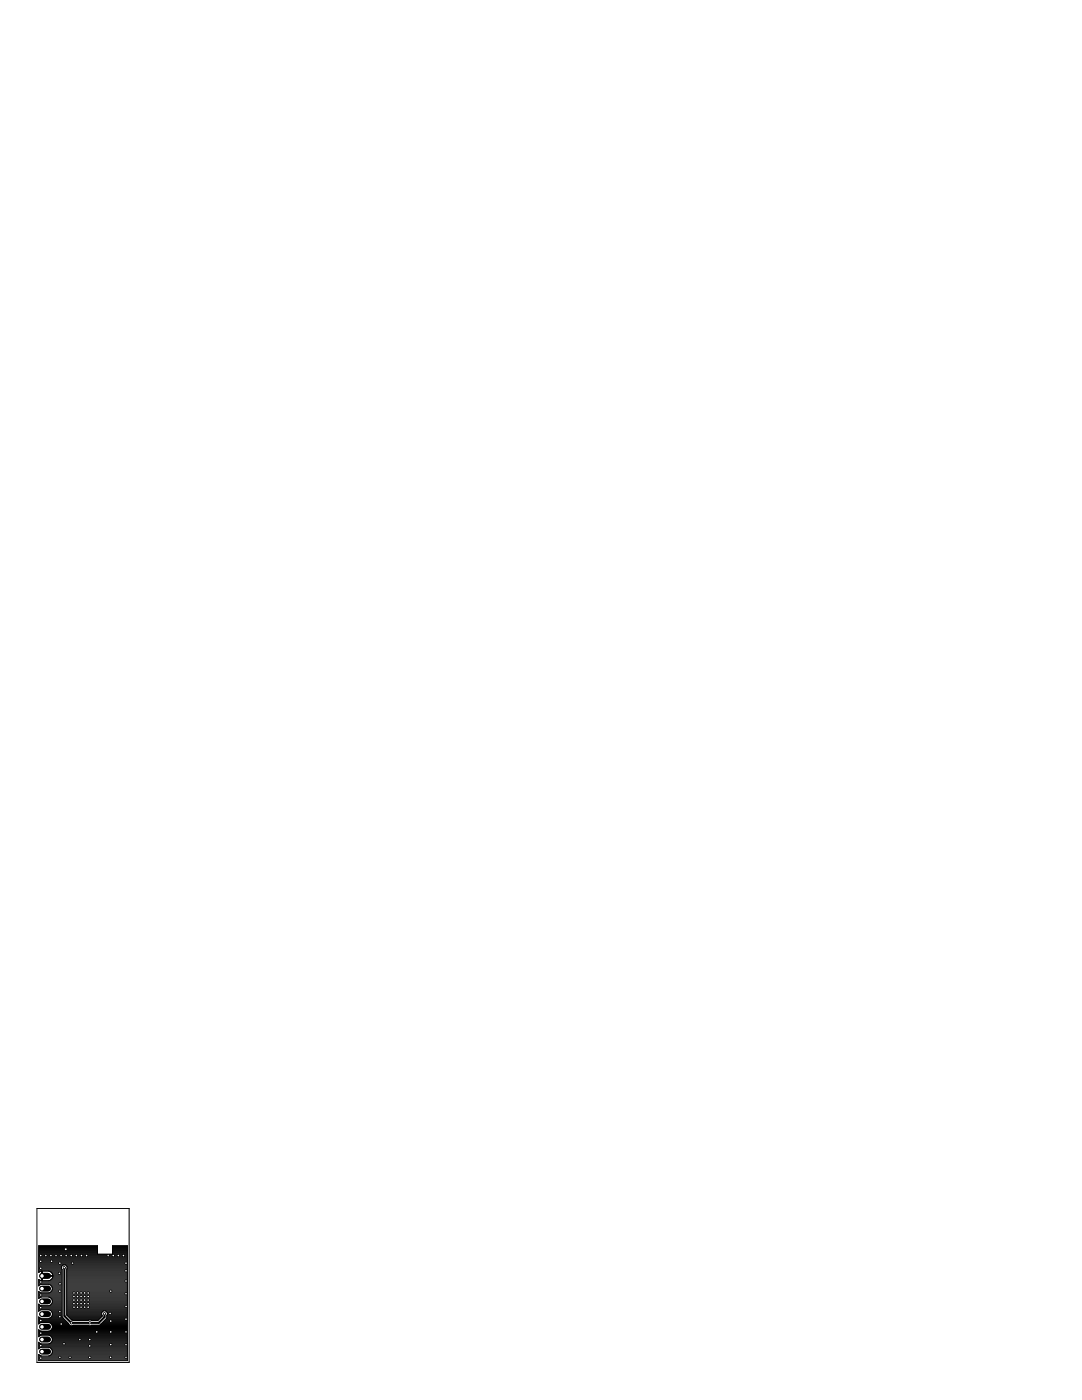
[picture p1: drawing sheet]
<svg xmlns="http://www.w3.org/2000/svg" width="216mm" height="279mm" viewBox="0 0 216 279" stroke-linecap="round" stroke-linejoin="round" font-family="sans-serif">
<g fill="none" stroke="#000" stroke-width=".2">
<path d="M7.4 241.2h18.4v30.7h-18.4zM7.7 258.9h4.7M7.7 258.1h4.7M7.7 252.4h17.7M7.7 259.1h.1M7.7 258.7h4.7M7.7 258.5h4.7M7.7 258.3h4.7M7.7 257.9h.2M7.7 256.4h.2M7.7 256.2h4.7M7.7 256h4.7"/>
<path d="M7.7 255.8h4.7M7.7 255.6h4.7M7.7 255.4h.2M7.7 253.8h.2M7.7 253.6h4.7M7.7 253.4h4.7M7.7 253.2h4.6M7.7 253h4.6M7.7 252.8h4.6M7.7 252.6h4.7M7.7 252.2h17.7M7.7 252h17.7"/>
<path d="M7.7 251.8h17.7M7.7 251.6h17.7M7.7 251.4h17.7M7.7 251.2h17.7M7.7 251h17.7M7.7 250.8h17.7M7.7 250.6h17.7M7.7 250.4h17.7M7.7 250.2h11.8M7.7 250h11.8M7.7 249.8h11.8M7.7 249.6h11.8"/>
<path d="M7.7 249.4h11.8M7.7 249.2h11.8M7.7 249h11.8M7.7 248.8h11.8M7.9 256.4l.3-.1h1.6l.3 .1M8.2 258l-.5-.3v1.5l.5-.3M8.3 255.4h.2M8.3 255.2h.2M8.3 255h.2M8.3 254.8h.2M8.3 254.4h.2M8.3 254.2h.2"/>
<path d="M8.3 254h.2M8.3 253.8h.2M8.5 254.6h3.9M9.8 258.9a.87 .87 0 0 1 .6 1M10.1 256.4h2.3M10.1 256.4a.87 .87 0 0 1 .2 1.3M10.1 253.8h2.3M10.1 255.4h2.3M10.1 257.9h2.3M10.2 259.1h2.2M10.3 256.6h2.1M10.3 257.7l-.5 .3"/>
<path d="M10.3 257.7h2.1M10.3 254h2.1M10.3 254l-.6-.3h-1.2v1.9h1.2l.6-.4M10.3 254l.2 .5M10.3 259.3h2.1M10.3 255.2h2.1M10.4 256.9h2M10.4 257.5h2M10.4 259.5h2M10.4 259.9l-.3 .5-.3 .2h-1.6l-.5-.3v1.4M10.4 259.9h2M10.4 259.7h2"/>
<path d="M10.4 257.3h2M10.4 257.1h2M10.5 254.2h1.9M10.5 255h1.9M10.5 254.4h1.9M10.5 254.8h1.9M10.5 254.5v.1M10.5 254.7h.1M10.5 254.7h-2.2v.9l-.6-.3v1.3l.2-.2M10.5 254.6h-2.2v-.9l-.6 .2v-5.3h11.8v1.7h2.9l.1-1.7h2.9v23h-17.7v-1.3l.5 .3h1.6a.87 .87 0 0 0 .6-1M10.5 254.7l-.2 .5M12.3 253.2l.1 .1v9.5l1.3 1.3"/>
<path d="M12.6 252.4l-.3 .4v.4M13.1 252.4l.3 .4v.4M13.2 252.6h12.2M13.3 258.9h12.1M13.3 258.1h12.1M13.3 259.9h12.1M13.3 259.7h12.1M13.3 259.5h12.1M13.3 259.3h12.1M13.3 259.1h12.1M13.3 258.7h12.1M13.3 258.5h12.1"/>
<path d="M13.3 258.3h12.1M13.3 257.9h12.1M13.3 257.7h12.1M13.3 257.5h12.1M13.3 257.3h12.1M13.3 257.1h12.1M13.3 256.9h12.1M13.3 256.6h12.1M13.3 256.4h12.1M13.3 256.2h12.1M13.3 256h12.1M13.3 255.8h12.1"/>
<path d="M13.3 255.6h12.1M13.3 255.4h12.1M13.3 255.2h12.1M13.3 255h12.1M13.3 254.8h12.1M13.3 254.6h12.1M13.3 254.4h12.1M13.3 254.2h12.1M13.3 254h12.1M13.3 253.8h12.1M13.3 253.6h12.1M13.3 253.4h12.1"/>
<path d="M13.4 253.2l-.1 9.2 1 1 .2 .1 3.7-.1 .1 .2M13.4 253.2h12M13.4 253h12M13.4 252.8h12M22.5 250.2h2.9M22.5 250h2.9M22.5 249.8h2.9M22.5 249.6h2.9M22.5 249.4h2.9M22.5 249.2h2.9M22.5 249h2.9M22.5 248.8h2.9"/>
<path d="M7.7 269.2l.5-.3h1.6l.3 .1 .3 .6M7.7 268.2h.4M7.7 263.9h5.8M7.7 263.1h5M7.7 261.7l.5-.3h1.6l.3 .1 .3 .6M7.7 263.5h5.4M7.7 271.4h17.7M7.7 271.2h17.7M7.7 271h17.7M7.7 270.8h17.7M7.7 270.6h.5M7.7 270.4h.1"/>
<path d="M7.7 269.2h.1M7.7 269h.3M7.7 268.8h17.7M7.7 268.6h17.7M7.7 268.4h17.7M7.7 268h.1M7.7 266.7h.1M7.7 266.5h.3M7.7 266.3h17.7M7.7 266.1h17.7M7.7 265.9h17.7M7.7 265.7h17.7"/>
<path d="M7.7 265.5h.2M7.7 264.1h.1M7.7 263.7h5.6M7.7 263.3h5.2M7.7 262.9h.1M7.7 261.7h.1M7.7 261.5h.3M7.7 261.3h4.7M7.7 261.1h4.7M7.7 260.9h4.7M7.7 260.7h4.7M7.7 260.5h.3"/>
<path d="M7.7 260.3h.1M8.2 263.1l-.5-.3v1.4l.5-.3M9.8 263.9a.87 .87 0 0 1 .7 .9 .87 .87 0 0 1-.7 .9h-1.6l-.5-.4v1.5l.5-.3h1.6a.87 .87 0 0 1 .7 .8 .87 .87 0 0 1-.7 .9h-1.6l-.5-.3v1.3M9.8 270.6h15.6M9.8 268.2h15.6M9.9 266.5h15.5M10 269h15.4M10 260.5h2.4M10 261.5h2.4M10 265.5h15.4M10.1 264.1h3.6M10.1 262.9h2.4"/>
<path d="M10.2 270.4h15.2M10.2 268h15.2M10.2 266.7h15.2M10.2 269.2h15.2M10.2 260.3h2.2M10.2 261.7h2.2M10.3 265.3h15.1M10.3 264.3h3.5M10.3 262.7h2.1M10.3 270.2h15.1M10.3 267.8h15.1M10.4 267h15"/>
<path d="M10.4 269.4h15M10.4 260.1h2M10.4 261.9h2M10.4 265.1h15M10.4 264.5h3.6M10.4 262.5h2M10.4 270h15M10.4 267.6h15M10.4 267.2h15M10.4 269.6h15M10.4 262.1a.87 .87 0 0 1-.6 1M10.4 269.8h15"/>
<path d="M10.4 267.4h15M10.4 264.9h15M10.4 264.7h15M10.4 262.3h2M10.4 262.1h2M13.3 262.3h7M13.3 262.1h7M13.3 261.9h7M13.3 261.7h7.2M13.3 261.5h12.1M13.3 261.3h12.1M13.3 261.1h12.1"/>
<path d="M13.3 260.9h12.1M13.3 260.7h12.1M13.3 260.5h12.1M13.3 260.3h12.1M13.3 260.1h12.1M13.4 262.5h7M13.6 262.7h6.8M13.8 262.9h6.4M14 263.1h6M14.2 263.3h5.6M14.5 264.5h3.2M18.2 264.5h7.2"/>
<path d="M18.2 263.5h1.4M20 264.3h5.4M20.2 264.1h5.2M20.4 262.5v.2l-.9 .9M20.4 262.5l-.1-.6 .3-.3h.5l.3 .3-.1 .6M20.4 263.9h5M20.6 263.7h4.8M20.8 263.5h4.6M21 263.3h4.4M21.2 261.7h4.2M21.3 263.1h4.1M21.3 262.5v.6l-1.4 1.4-5.9 .1-.3-.5"/>
<path d="M21.3 262.9h4.1M21.3 262.7h4.1M21.3 262.5h4.1M21.4 261.9h4M21.4 262.3h4M21.4 262.1h4"/>
</g>
<path d="M8.4 257.2h1.2M8.4 259.7h1.2M8.4 254.6h1.2M8.4 264.8h1.2M8.4 267.3h1.2M8.4 269.7h1.2M8.4 262.3h1.2" fill="none" stroke="#000" stroke-width="1.2"/>
<g fill="#000">
<circle cx="8.1" cy="258.4" r=".3"/>
<circle cx="8.1" cy="253.1" r=".3"/>
<circle cx="8.1" cy="251.7" r=".3"/>
<circle cx="8.1" cy="250.6" r=".3"/>
<circle cx="8.1" cy="255.9" r=".3"/>
<circle cx="9.1" cy="250.6" r=".3"/>
<circle cx="10.2" cy="250.6" r=".3"/>
<circle cx="10.3" cy="251.7" r=".3"/>
<circle cx="11.2" cy="250.6" r=".3"/>
<circle cx="11.9" cy="254.1" r=".3"/>
<circle cx="11.9" cy="252.1" r=".3"/>
<circle cx="11.9" cy="257.7" r=".3"/>
<circle cx="12" cy="256.2" r=".3"/>
<circle cx="12.2" cy="250.6" r=".3"/>
<circle cx="12.8" cy="253" r=".3"/>
<circle cx="13.1" cy="249.3" r=".27"/>
<circle cx="13.2" cy="250.6" r=".3"/>
<circle cx="14.2" cy="250.6" r=".3"/>
<circle cx="14.5" cy="252.1" r=".3"/>
<circle cx="14.8" cy="258.7" r=".3"/>
<circle cx="14.8" cy="259.5" r=".3"/>
<circle cx="14.8" cy="258" r=".3"/>
<circle cx="15.2" cy="250.6" r=".3"/>
<circle cx="15.5" cy="258.7" r=".3"/>
<circle cx="15.5" cy="259.5" r=".3"/>
<circle cx="15.5" cy="258" r=".3"/>
<circle cx="16.2" cy="258.7" r=".3"/>
<circle cx="16.2" cy="259.5" r=".3"/>
<circle cx="16.2" cy="258" r=".3"/>
<circle cx="16.3" cy="250.6" r=".3"/>
<circle cx="16.9" cy="258.7" r=".3"/>
<circle cx="16.9" cy="259.5" r=".3"/>
<circle cx="16.9" cy="258" r=".3"/>
<circle cx="17.3" cy="250.6" r=".3"/>
<circle cx="17.6" cy="258.7" r=".3"/>
<circle cx="17.6" cy="259.5" r=".3"/>
<circle cx="17.6" cy="258" r=".3"/>
<circle cx="21.6" cy="250.6" r=".3"/>
<circle cx="22.1" cy="257.7" r=".3"/>
<circle cx="22.6" cy="250.6" r=".3"/>
<circle cx="23.6" cy="250.6" r=".3"/>
<circle cx="24.6" cy="250.6" r=".3"/>
<circle cx="25.1" cy="252.1" r=".3"/>
<circle cx="25.1" cy="258.2" r=".3"/>
<circle cx="25.1" cy="255.7" r=".3"/>
<circle cx="25.1" cy="253.6" r=".3"/>
<circle cx="8.1" cy="261" r=".3"/>
<circle cx="8.1" cy="266.1" r=".3"/>
<circle cx="8.1" cy="263.5" r=".3"/>
<circle cx="8.1" cy="271" r=".3"/>
<circle cx="8.1" cy="268.6" r=".3"/>
<circle cx="11.9" cy="270.9" r=".3"/>
<circle cx="11.9" cy="262.8" r=".3"/>
<circle cx="11.9" cy="261.7" r=".3"/>
<circle cx="12.2" cy="264.2" r=".3"/>
<circle cx="12.8" cy="268.2" r=".3"/>
<circle cx="14" cy="270.9" r=".3"/>
<circle cx="14.2" cy="264" r=".3"/>
<circle cx="14.8" cy="260.9" r=".3"/>
<circle cx="14.8" cy="260.2" r=".3"/>
<circle cx="15.5" cy="260.9" r=".3"/>
<circle cx="15.5" cy="260.2" r=".3"/>
<circle cx="15.9" cy="267.3" r=".3"/>
<circle cx="16.2" cy="260.9" r=".3"/>
<circle cx="16.2" cy="260.2" r=".3"/>
<circle cx="16.9" cy="260.9" r=".3"/>
<circle cx="16.9" cy="260.2" r=".3"/>
<circle cx="17.6" cy="260.9" r=".3"/>
<circle cx="17.6" cy="260.2" r=".3"/>
<circle cx="17.9" cy="267.3" r=".3"/>
<circle cx="17.9" cy="268.6" r=".3"/>
<circle cx="17.9" cy="270.9" r=".3"/>
<circle cx="17.9" cy="264" r=".3"/>
<circle cx="19.3" cy="265.8" r=".3"/>
<circle cx="20.9" cy="262.2" r=".3"/>
<circle cx="22" cy="262.1" r=".3"/>
<circle cx="22.1" cy="270.9" r=".3"/>
<circle cx="22.1" cy="268.4" r=".3"/>
<circle cx="22.1" cy="265.8" r=".3"/>
<circle cx="22.1" cy="263.7" r=".3"/>
<circle cx="25.1" cy="268.4" r=".3"/>
<circle cx="25.1" cy="265.8" r=".3"/>
<circle cx="25.1" cy="263.3" r=".3"/>
<circle cx="25.1" cy="260.7" r=".3"/>
<circle cx="25.1" cy="270.9" r=".3"/>
</g>
<path d="M12.8 253l.1 9.6 1.3 1.4h5.5l1.2-1.1v-.7" fill="none" stroke="#000" stroke-width=".41"/>
<g fill="#fff">
<circle cx="8.4" cy="257.2" r=".35"/>
<circle cx="8.4" cy="259.7" r=".35"/>
<circle cx="8.4" cy="264.8" r=".35"/>
<circle cx="8.4" cy="267.3" r=".35"/>
<circle cx="8.4" cy="269.7" r=".35"/>
<circle cx="8.4" cy="262.3" r=".35"/>
<circle cx="8.4" cy="254.6" r=".35"/>
<circle cx="12.2" cy="264.2" r=".15"/>
<circle cx="11.9" cy="262.8" r=".15"/>
<circle cx="22" cy="262.1" r=".15"/>
<circle cx="17.6" cy="258" r=".15"/>
<circle cx="16.9" cy="258" r=".15"/>
<circle cx="16.2" cy="258" r=".15"/>
<circle cx="15.5" cy="258" r=".15"/>
<circle cx="14.8" cy="258" r=".15"/>
<circle cx="17.6" cy="258.7" r=".15"/>
<circle cx="16.9" cy="258.7" r=".15"/>
<circle cx="16.2" cy="258.7" r=".15"/>
<circle cx="15.5" cy="258.7" r=".15"/>
<circle cx="14.8" cy="258.7" r=".15"/>
<circle cx="17.6" cy="259.5" r=".15"/>
<circle cx="16.9" cy="259.5" r=".15"/>
<circle cx="16.2" cy="259.5" r=".15"/>
<circle cx="15.5" cy="259.5" r=".15"/>
<circle cx="14.8" cy="259.5" r=".15"/>
<circle cx="17.6" cy="260.2" r=".15"/>
<circle cx="16.9" cy="260.2" r=".15"/>
<circle cx="16.2" cy="260.2" r=".15"/>
<circle cx="15.5" cy="260.2" r=".15"/>
<circle cx="14.8" cy="260.2" r=".15"/>
<circle cx="17.6" cy="260.9" r=".15"/>
<circle cx="16.9" cy="260.9" r=".15"/>
<circle cx="16.2" cy="260.9" r=".15"/>
<circle cx="15.5" cy="260.9" r=".15"/>
<circle cx="14.8" cy="260.9" r=".15"/>
<circle cx="11.9" cy="254.1" r=".15"/>
<circle cx="12" cy="256.2" r=".15"/>
<circle cx="17.9" cy="267.3" r=".15"/>
<circle cx="15.9" cy="267.3" r=".15"/>
<circle cx="8.1" cy="268.6" r=".15"/>
<circle cx="8.1" cy="266.1" r=".15"/>
<circle cx="8.1" cy="263.5" r=".15"/>
<circle cx="8.1" cy="261" r=".15"/>
<circle cx="8.1" cy="258.4" r=".15"/>
<circle cx="8.1" cy="255.9" r=".15"/>
<circle cx="8.1" cy="250.6" r=".15"/>
<circle cx="8.1" cy="271" r=".15"/>
<circle cx="22.6" cy="250.6" r=".15"/>
<circle cx="21.6" cy="250.6" r=".15"/>
<circle cx="16.3" cy="250.6" r=".15"/>
<circle cx="15.2" cy="250.6" r=".15"/>
<circle cx="10.2" cy="250.6" r=".15"/>
<circle cx="14.2" cy="250.6" r=".15"/>
<circle cx="13.2" cy="250.6" r=".15"/>
<circle cx="12.2" cy="250.6" r=".15"/>
<circle cx="11.2" cy="250.6" r=".15"/>
<circle cx="24.6" cy="250.6" r=".15"/>
<circle cx="22.1" cy="270.9" r=".15"/>
<circle cx="23.6" cy="250.6" r=".15"/>
<circle cx="11.9" cy="270.9" r=".15"/>
<circle cx="14" cy="270.9" r=".15"/>
<circle cx="17.9" cy="270.9" r=".15"/>
<circle cx="17.9" cy="268.6" r=".15"/>
<circle cx="12.8" cy="268.2" r=".15"/>
<circle cx="11.9" cy="261.7" r=".15"/>
<circle cx="11.9" cy="257.7" r=".15"/>
<circle cx="11.9" cy="252.1" r=".15"/>
<circle cx="22.1" cy="263.7" r=".15"/>
<circle cx="19.3" cy="265.8" r=".15"/>
<circle cx="22.1" cy="268.4" r=".15"/>
<circle cx="14.5" cy="252.1" r=".15"/>
<circle cx="8.1" cy="253.1" r=".15"/>
<circle cx="8.1" cy="251.7" r=".15"/>
<circle cx="22.1" cy="257.7" r=".15"/>
<circle cx="25.1" cy="268.4" r=".15"/>
<circle cx="25.1" cy="265.8" r=".15"/>
<circle cx="25.1" cy="263.3" r=".15"/>
<circle cx="25.1" cy="260.7" r=".15"/>
<circle cx="25.1" cy="258.2" r=".15"/>
<circle cx="25.1" cy="255.7" r=".15"/>
<circle cx="25.1" cy="270.9" r=".15"/>
<circle cx="25.1" cy="253.6" r=".15"/>
<circle cx="25.1" cy="252.1" r=".15"/>
<circle cx="13.1" cy="249.3" r=".19"/>
<circle cx="22.1" cy="265.8" r=".15"/>
<circle cx="9.1" cy="250.6" r=".15"/>
<circle cx="10.3" cy="251.7" r=".15"/>
<circle cx="17.3" cy="250.6" r=".15"/>
<circle cx="14.2" cy="264" r=".15"/>
<circle cx="12.8" cy="253" r=".15"/>
<circle cx="17.9" cy="264" r=".15"/>
<circle cx="20.9" cy="262.2" r=".15"/>
</g>
</svg>
